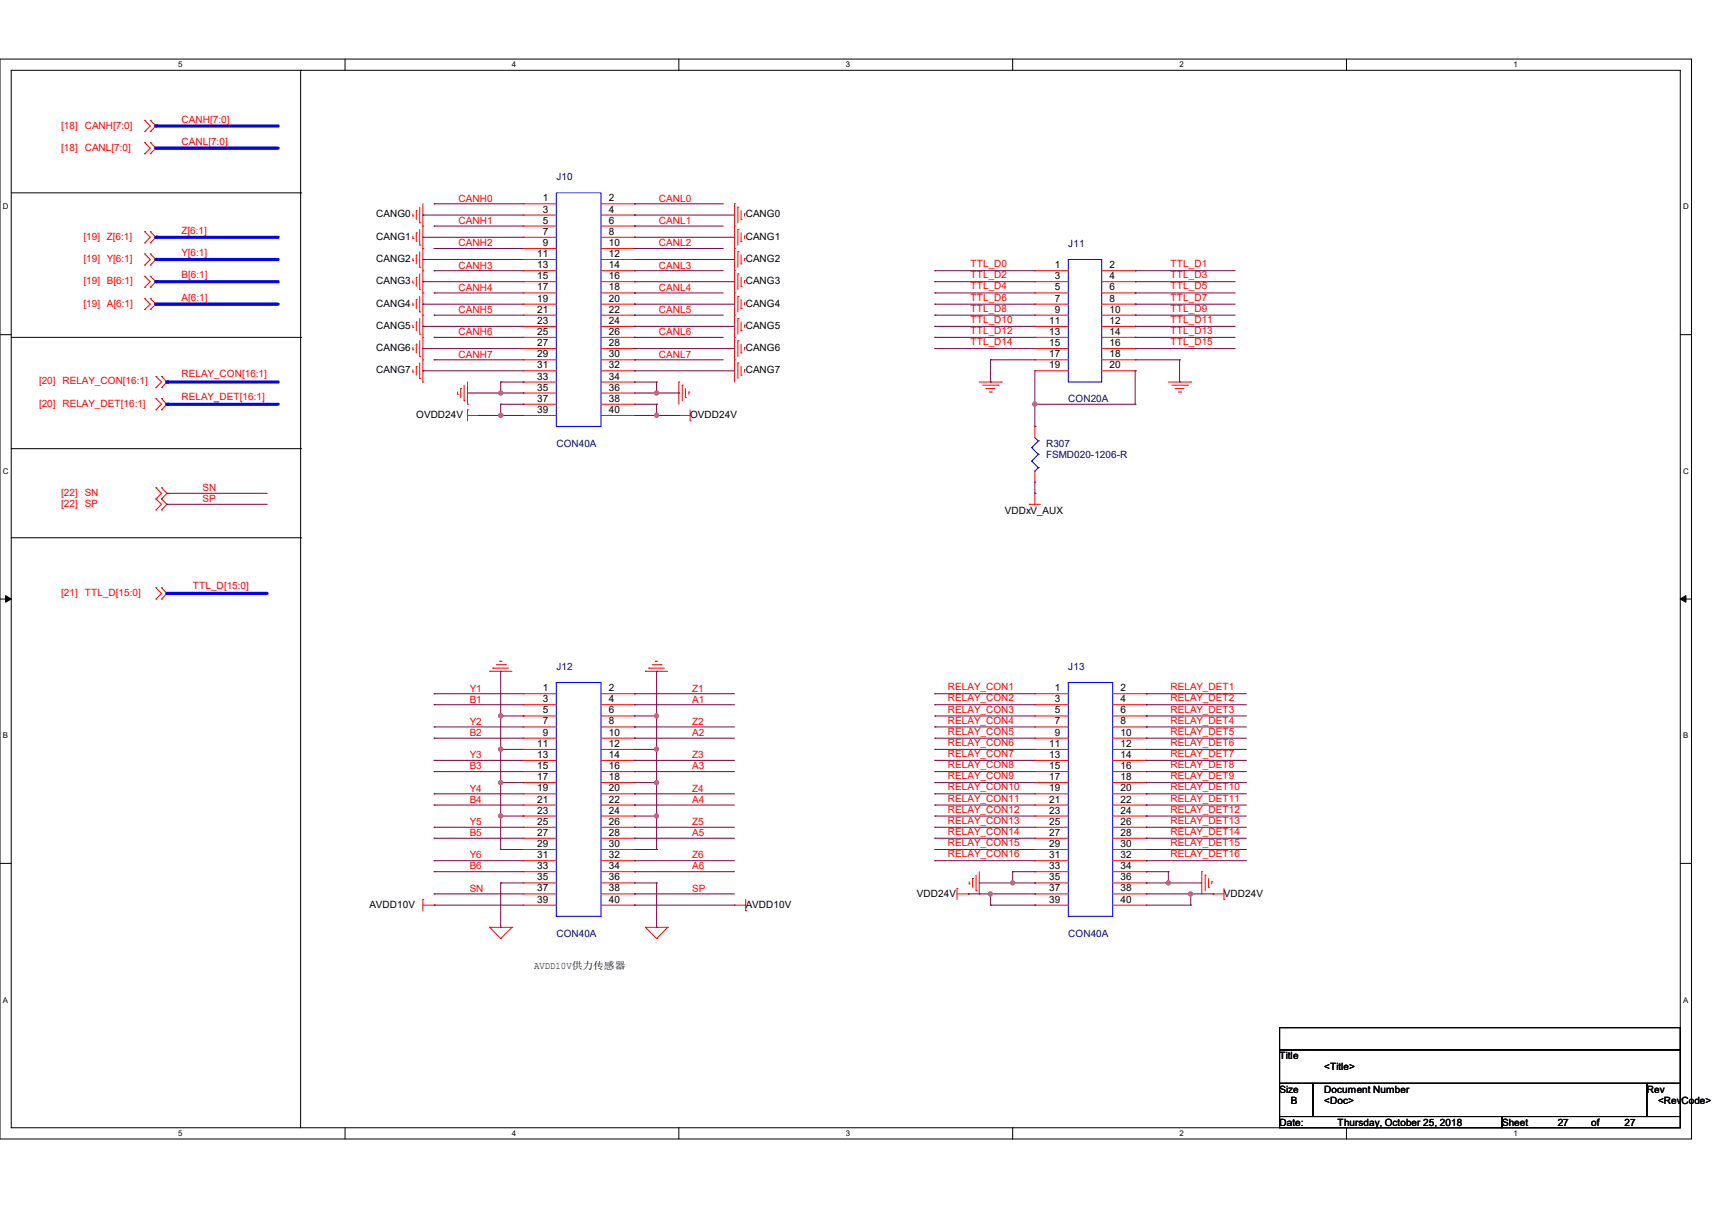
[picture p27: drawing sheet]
<svg xmlns="http://www.w3.org/2000/svg" width="297mm" height="210mm" viewBox="0 0 297 210" stroke-linecap="round" stroke-linejoin="round" font-family="sans-serif">
<defs><g id="words">
<g font-size="1.7" fill="#f00">
<text x="10.6" y="22.3">[18] CANH[7:0]</text>
<text x="31.5" y="21.3">CANH[7:0]</text>
<text x="10.6" y="26.2">[18] CANL[7:0]</text>
<text x="31.5" y="25.1">CANL[7:0]</text>
<text x="79.5" y="35">CANH0</text>
<text x="114.3" y="35">CANL0</text>
<text x="14.5" y="41.6">[19] Z[6:1]</text>
<text x="31.5" y="40.6">Z[6:1]</text>
<text x="79.5" y="38.8">CANH1</text>
<text x="114.3" y="38.8">CANL1</text>
<text x="14.5" y="45.5">[19] Y[6:1]</text>
<text x="31.5" y="44.4">Y[6:1]</text>
<text x="79.5" y="42.7">CANH2</text>
<text x="79.5" y="46.6">CANH3</text>
<text x="114.3" y="42.7">CANL2</text>
<text x="114.3" y="46.6">CANL3</text>
<text x="168.4" y="46.4">TTL_D0</text>
<text x="203.1" y="46.4">TTL_D1</text>
<text x="14.5" y="49.3">[19] B[6:1]</text>
<text x="14.5" y="53.2">[19] A[6:1]</text>
<text x="31.5" y="48.3">B[6:1]</text>
<text x="31.5" y="52.2">A[6:1]</text>
<text x="79.5" y="50.4">CANH4</text>
<text x="114.3" y="50.4">CANL4</text>
<text x="168.4" y="48.3">TTL_D2</text>
<text x="168.4" y="50.2">TTL_D4</text>
<text x="168.4" y="52.2">TTL_D6</text>
<text x="203.1" y="48.3">TTL_D3</text>
<text x="203.1" y="50.2">TTL_D5</text>
<text x="203.1" y="52.2">TTL_D7</text>
<text x="79.5" y="54.3">CANH5</text>
<text x="79.5" y="58.1">CANH6</text>
<text x="114.3" y="54.3">CANL5</text>
<text x="114.3" y="58.1">CANL6</text>
<text x="168.4" y="54.1">TTL_D8</text>
<text x="168.4" y="56">TTL_D10</text>
<text x="168.4" y="57.9">TTL_D12</text>
<text x="168.4" y="59.9">TTL_D14</text>
<text x="203.1" y="54.1">TTL_D9</text>
<text x="203.1" y="56">TTL_D11</text>
<text x="203.1" y="57.9">TTL_D13</text>
<text x="203.1" y="59.9">TTL_D15</text>
<text x="31.5" y="65.4">RELAY_CON[16:1]</text>
<text x="79.5" y="62">CANH7</text>
<text x="114.3" y="62">CANL7</text>
<text x="6.8" y="66.7">[20] RELAY_CON[16:1]</text>
<text x="6.8" y="70.6">[20] RELAY_DET[16:1]</text>
<text x="31.5" y="69.3">RELAY_DET[16:1]</text>
<text x="10.6" y="86">[22] SN</text>
<text x="10.6" y="87.9">[22] SP</text>
<text x="35.1" y="85.2">SN</text>
<text x="35.1" y="87.1">SP</text>
<text x="10.6" y="103.4">[21] TTL_D[15:0]</text>
<text x="33.4" y="102.1">TTL_D[15:0]</text>
<text x="81.5" y="119.9">Y1</text>
<text x="120.1" y="119.9">Z1</text>
<text x="164.5" y="119.7">RELAY_CON1</text>
<text x="203.1" y="119.7">RELAY_DET1</text>
<text x="81.5" y="121.8">B1</text>
<text x="81.5" y="125.7">Y2</text>
<text x="120.1" y="121.8">A1</text>
<text x="120.1" y="125.7">Z2</text>
<text x="164.5" y="121.6">RELAY_CON2</text>
<text x="164.5" y="123.6">RELAY_CON3</text>
<text x="164.5" y="125.5">RELAY_CON4</text>
<text x="203.1" y="121.6">RELAY_DET2</text>
<text x="203.1" y="123.6">RELAY_DET3</text>
<text x="203.1" y="125.5">RELAY_DET4</text>
<text x="81.5" y="127.6">B2</text>
<text x="81.5" y="131.5">Y3</text>
<text x="120.1" y="127.6">A2</text>
<text x="120.1" y="131.5">Z3</text>
<text x="164.5" y="127.4">RELAY_CON5</text>
<text x="164.5" y="129.4">RELAY_CON6</text>
<text x="164.5" y="131.3">RELAY_CON7</text>
<text x="203.1" y="127.4">RELAY_DET5</text>
<text x="203.1" y="129.4">RELAY_DET6</text>
<text x="203.1" y="131.3">RELAY_DET7</text>
<text x="81.5" y="133.4">B3</text>
<text x="81.5" y="137.3">Y4</text>
<text x="120.1" y="133.4">A3</text>
<text x="120.1" y="137.3">Z4</text>
<text x="164.5" y="133.2">RELAY_CON8</text>
<text x="164.5" y="135.1">RELAY_CON9</text>
<text x="164.5" y="137.1">RELAY_CON10</text>
<text x="203.1" y="133.2">RELAY_DET8</text>
<text x="203.1" y="135.1">RELAY_DET9</text>
<text x="203.1" y="137.1">RELAY_DET10</text>
<text x="81.5" y="139.2">B4</text>
<text x="81.5" y="143.1">Y5</text>
<text x="120.1" y="139.2">A4</text>
<text x="120.1" y="143.1">Z5</text>
<text x="164.5" y="139">RELAY_CON11</text>
<text x="164.5" y="140.9">RELAY_CON12</text>
<text x="164.5" y="142.9">RELAY_CON13</text>
<text x="203.1" y="139">RELAY_DET11</text>
<text x="203.1" y="140.9">RELAY_DET12</text>
<text x="203.1" y="142.9">RELAY_DET13</text>
<text x="81.5" y="145">B5</text>
<text x="81.5" y="148.9">Y6</text>
<text x="120.1" y="145">A5</text>
<text x="120.1" y="148.9">Z6</text>
<text x="164.5" y="144.8">RELAY_CON14</text>
<text x="164.5" y="146.7">RELAY_CON15</text>
<text x="164.5" y="148.7">RELAY_CON16</text>
<text x="203.1" y="144.8">RELAY_DET14</text>
<text x="203.1" y="146.7">RELAY_DET15</text>
<text x="203.1" y="148.7">RELAY_DET16</text>
<text x="81.5" y="150.8">B6</text>
<text x="81.5" y="154.6">SN</text>
<text x="120.1" y="150.8">A6</text>
<text x="120.1" y="154.6">SP</text>
</g>
<g font-size="1.7">
<text x="94.2" y="34.9">1</text>
<text x="105.6" y="34.9">2</text>
<text x="65.3" y="37.7">CANG0</text>
<text x="65.3" y="41.6">CANG1</text>
<text x="94.2" y="36.9">3</text>
<text x="94.2" y="38.8">5</text>
<text x="94.2" y="40.7">7</text>
<text x="105.6" y="36.9">4</text>
<text x="105.6" y="38.8">6</text>
<text x="105.6" y="40.7">8</text>
<text x="129.4" y="37.7">CANG0</text>
<text x="129.4" y="41.6">CANG1</text>
<text x="65.3" y="45.5">CANG2</text>
<text x="93.2" y="44.6">11</text>
<text x="93.2" y="46.5">13</text>
<text x="94.2" y="42.7">9</text>
<text x="105.6" y="42.7">10</text>
<text x="105.6" y="44.6">12</text>
<text x="105.6" y="46.5">14</text>
<text x="129.4" y="45.5">CANG2</text>
<text x="183" y="46.5">1</text>
<text x="192.5" y="46.5">2</text>
<text x="65.3" y="49.3">CANG3</text>
<text x="65.3" y="53.2">CANG4</text>
<text x="93.2" y="48.4">15</text>
<text x="93.2" y="50.4">17</text>
<text x="93.2" y="52.3">19</text>
<text x="105.6" y="48.4">16</text>
<text x="105.6" y="50.4">18</text>
<text x="105.6" y="52.3">20</text>
<text x="129.4" y="49.3">CANG3</text>
<text x="129.4" y="53.2">CANG4</text>
<text x="183" y="48.4">3</text>
<text x="183" y="50.4">5</text>
<text x="183" y="52.3">7</text>
<text x="192.5" y="48.4">4</text>
<text x="192.5" y="50.4">6</text>
<text x="192.5" y="52.3">8</text>
<text x="65.3" y="57">CANG5</text>
<text x="93.2" y="54.2">21</text>
<text x="93.2" y="56.2">23</text>
<text x="93.2" y="58.1">25</text>
<text x="105.6" y="54.2">22</text>
<text x="105.6" y="56.2">24</text>
<text x="105.6" y="58.1">26</text>
<text x="129.4" y="57">CANG5</text>
<text x="182" y="56.2">11</text>
<text x="182" y="58.1">13</text>
<text x="183" y="54.2">9</text>
<text x="192.5" y="54.2">10</text>
<text x="192.5" y="56.2">12</text>
<text x="192.5" y="58.1">14</text>
<text x="65.3" y="60.9">CANG6</text>
<text x="65.3" y="64.8">CANG7</text>
<text x="93.2" y="60">27</text>
<text x="93.2" y="62">29</text>
<text x="93.2" y="63.9">31</text>
<text x="93.2" y="65.8">33</text>
<text x="105.6" y="60">28</text>
<text x="105.6" y="62">30</text>
<text x="105.6" y="63.9">32</text>
<text x="105.6" y="65.8">34</text>
<text x="129.4" y="60.9">CANG6</text>
<text x="129.4" y="64.8">CANG7</text>
<text x="182" y="60">15</text>
<text x="182" y="62">17</text>
<text x="182" y="63.9">19</text>
<text x="192.5" y="60">16</text>
<text x="192.5" y="62">18</text>
<text x="192.5" y="63.9">20</text>
<text x="93.2" y="67.7">35</text>
<text x="93.2" y="69.7">37</text>
<text x="93.2" y="71.6">39</text>
<text x="105.6" y="67.7">36</text>
<text x="105.6" y="69.7">38</text>
<text x="105.6" y="71.6">40</text>
<text x="72.2" y="72.5">OVDD24V</text>
<text x="119.7" y="72.5">OVDD24V</text>
<text x="174.3" y="89.1">VDDxV_AUX</text>
<text x="94.2" y="119.9">1</text>
<text x="105.6" y="119.9">2</text>
<text x="183" y="119.9">1</text>
<text x="194.4" y="119.9">2</text>
<text x="94.2" y="121.8">3</text>
<text x="94.2" y="123.7">5</text>
<text x="94.2" y="125.6">7</text>
<text x="105.6" y="121.8">4</text>
<text x="105.6" y="123.7">6</text>
<text x="105.6" y="125.6">8</text>
<text x="183" y="121.8">3</text>
<text x="183" y="123.7">5</text>
<text x="183" y="125.6">7</text>
<text x="194.4" y="121.8">4</text>
<text x="194.4" y="123.7">6</text>
<text x="194.4" y="125.6">8</text>
<text x="93.2" y="129.5">11</text>
<text x="93.2" y="131.4">13</text>
<text x="94.2" y="127.6">9</text>
<text x="105.6" y="127.6">10</text>
<text x="105.6" y="129.5">12</text>
<text x="105.6" y="131.4">14</text>
<text x="182" y="129.5">11</text>
<text x="182" y="131.4">13</text>
<text x="183" y="127.6">9</text>
<text x="194.4" y="127.6">10</text>
<text x="194.4" y="129.5">12</text>
<text x="194.4" y="131.4">14</text>
<text x="93.2" y="133.4">15</text>
<text x="93.2" y="135.3">17</text>
<text x="93.2" y="137.2">19</text>
<text x="105.6" y="133.4">16</text>
<text x="105.6" y="135.3">18</text>
<text x="105.6" y="137.2">20</text>
<text x="182" y="133.4">15</text>
<text x="182" y="135.3">17</text>
<text x="182" y="137.2">19</text>
<text x="194.4" y="133.4">16</text>
<text x="194.4" y="135.3">18</text>
<text x="194.4" y="137.2">20</text>
<text x="93.2" y="139.2">21</text>
<text x="93.2" y="141.1">23</text>
<text x="93.2" y="143">25</text>
<text x="105.6" y="139.2">22</text>
<text x="105.6" y="141.1">24</text>
<text x="105.6" y="143">26</text>
<text x="182" y="139.2">21</text>
<text x="182" y="141.1">23</text>
<text x="182" y="143">25</text>
<text x="194.4" y="139.2">22</text>
<text x="194.4" y="141.1">24</text>
<text x="194.4" y="143">26</text>
<text x="93.2" y="144.9">27</text>
<text x="93.2" y="146.9">29</text>
<text x="93.2" y="148.8">31</text>
<text x="105.6" y="144.9">28</text>
<text x="105.6" y="146.9">30</text>
<text x="105.6" y="148.8">32</text>
<text x="182" y="144.9">27</text>
<text x="182" y="146.9">29</text>
<text x="182" y="148.8">31</text>
<text x="194.4" y="144.9">28</text>
<text x="194.4" y="146.9">30</text>
<text x="194.4" y="148.8">32</text>
<text x="93.2" y="150.7">33</text>
<text x="93.2" y="152.7">35</text>
<text x="93.2" y="154.6">37</text>
<text x="105.6" y="150.7">34</text>
<text x="105.6" y="152.7">36</text>
<text x="105.6" y="154.6">38</text>
<text x="159.1" y="155.5">VDD24V</text>
<text x="182" y="150.7">33</text>
<text x="182" y="152.7">35</text>
<text x="182" y="154.6">37</text>
<text x="194.4" y="150.7">34</text>
<text x="194.4" y="152.7">36</text>
<text x="194.4" y="154.6">38</text>
<text x="212.3" y="155.5">VDD24V</text>
<text x="64.1" y="157.4">AVDD10V</text>
<text x="93.2" y="156.5">39</text>
<text x="105.6" y="156.5">40</text>
<text x="129.4" y="157.4">AVDD10V</text>
<text x="182" y="156.5">39</text>
<text x="194.4" y="156.5">40</text>
<text x="92.7" y="168">AVDD10V供力传感器</text>
<text x="222" y="183.7">Title</text>
<text x="229.7" y="185.6">&lt;Title&gt;</text>
<text x="222" y="189.5">Size</text>
<text x="223.9" y="191.4">B</text>
<text x="229.7" y="191.4">&lt;Doc&gt;</text>
<text x="229.7" y="189.5">Document Number</text>
<text x="285.7" y="189.5">Rev</text>
<text x="287.7" y="191.4">&lt;RevCode&gt;</text>
<text x="222" y="195.2">Date:</text>
<text x="232.1" y="195.2">Thursday, October 25, 2018</text>
<text x="260.6" y="195.2">Sheet</text>
<text x="270.2" y="195.2">27</text>
<text x="276" y="195.2">of</text>
<text x="281.8" y="195.2">27</text>
</g>
<g font-size="1.7" fill="#000080">
<text x="96.5" y="31.2">J10</text>
<text x="185.3" y="42.8">J11</text>
<text x="185.3" y="69.8">CON20A</text>
<text x="96.5" y="77.5">CON40A</text>
<text x="181.5" y="77.5">R307</text>
<text x="181.5" y="79.4">FSMD020-1206-R</text>
<text x="96.5" y="116.1">J12</text>
<text x="185.3" y="116.1">J13</text>
<text x="96.5" y="162.4">CON40A</text>
<text x="185.3" y="162.4">CON40A</text>
</g>
<g font-size="1.4">
<text x="30.9" y="11.7">5</text>
<text x="88.8" y="11.7">4</text>
<text x="146.7" y="11.7">3</text>
<text x="204.6" y="11.7">2</text>
<text x="262.6" y="11.7">1</text>
<text x=".5" y="36.3">D</text>
<text x="292" y="36.3">D</text>
<text x=".5" y="82.2">C</text>
<text x="292" y="82.2">C</text>
<text x=".5" y="128">B</text>
<text x="292" y="128">B</text>
<text x=".5" y="173.9">A</text>
<text x="292" y="173.9">A</text>
<text x="30.9" y="197">5</text>
<text x="88.8" y="197">4</text>
<text x="146.7" y="197">3</text>
<text x="204.6" y="197">2</text>
<text x="262.6" y="197">1</text>
</g>
</g></defs>
<path d="M0 10.2h293.5v187.3h-293.5zM1.9 12.2h289.6v183.4h-289.6z" fill="none" stroke="#000" stroke-width=".17"/>
<g fill="#fff">
<path d="M30.9 10.5h.8v1.5h-.8z"/>
<path d="M30.9 195.8h.8v1.5h-.8z"/>
</g>
<path d="M59.9 10.2v2M59.9 195.6v1.9" fill="none" stroke="#000" stroke-width=".17"/>
<g fill="#fff">
<path d="M88.8 10.5h.8v1.5h-.8z"/>
<path d="M88.8 195.8h.8v1.5h-.8z"/>
</g>
<path d="M117.8 10.2v2M117.8 195.6v1.9" fill="none" stroke="#000" stroke-width=".17"/>
<g fill="#fff">
<path d="M146.7 10.5h.8v1.5h-.8z"/>
<path d="M146.7 195.8h.8v1.5h-.8z"/>
</g>
<path d="M175.7 10.2v2M175.7 195.6v1.9" fill="none" stroke="#000" stroke-width=".17"/>
<g fill="#fff">
<path d="M204.6 10.5h.8v1.5h-.8z"/>
<path d="M204.6 195.8h.8v1.5h-.8z"/>
</g>
<path d="M233.6 10.2v2M233.6 195.6v1.9" fill="none" stroke="#000" stroke-width=".17"/>
<g fill="#fff">
<path d="M262.6 10.5h.7v1.5h-.7z"/>
<path d="M262.6 195.8h.7v1.5h-.7z"/>
<path d="M.5 35.1h1v1.5h-1z"/>
<path d="M292 35.1h1v1.5h-1z"/>
<path d="M.5 80.9h1v1.6h-1z"/>
<path d="M292 80.9h1v1.6h-1z"/>
</g>
<path d="M0 58h1.9M291.5 58h2" fill="none" stroke="#000" stroke-width=".17"/>
<g fill="#fff">
<path d="M.5 126.8h.9v1.5h-.9z"/>
<path d="M292 126.8h.9v1.5h-.9z"/>
</g>
<path d="M0 103.9h1.9M291.5 103.9h2" fill="none" stroke="#000" stroke-width=".17"/>
<path d="M1 103.3l.9 .6-.9 .5zM291.5 103.9l1-.6v1.1z" fill="#000" stroke="#000" stroke-width=".17"/>
<g fill="#fff">
<path d="M.5 172.6h.9v1.6h-.9z"/>
<path d="M292 172.6h.9v1.6h-.9z"/>
</g>
<g fill="none" stroke="#000" stroke-width=".17">
<path d="M52.2 12.2h.1M52.2 12.2v183.4M1.9 33.4h50.3M52.2 33.4h.1M1.9 58.5h50.3M52.2 58.5h.1M1.9 77.8h50.3M52.2 77.8h.1M1.9 93.3h50.3M52.2 93.3h.1M0 149.7h1.9M291.5 149.7h2"/>
<path d="M222 178.2h69.5v3.9h-69.5zM222 182.1h69.5v5.8h-69.5zM222 187.9h5.8v5.7h-5.8zM222 193.6h38.6v2h-38.6zM227.8 187.9h57.9v5.7h-57.9zM260.6 193.6h30.9v2h-30.9zM285.7 187.9h5.8v5.7h-5.8z"/>
</g>
<g fill="none" stroke="#f00" stroke-width=".17">
<path d="M25.1 20.9h.1M25.1 22.8h.1M25.1 24.7h.1M25.1 26.7h.1M25.1 20.9l1 .9-1 1M25.1 24.7l1 1-1 1M26.1 22.8h.1M26.1 20.9h.1M26.1 26.7h.1M26.1 24.7h.1M26.1 20.9l1 .9-1 1M26.1 24.7l1 1-1 1"/>
<path d="M71.6 37.5h.1M71.6 37.1v.4M72.2 36.5h.1M72.2 36.5v1.6M72.8 38.7h.1M72.8 35.9v2.8M72.8 39.8v2.7M73.4 39.2h.1M73.4 35.3v31M90.8 35.3h.1M90.8 37.3h.1M90.8 39.2h.1"/>
<path d="M90.8 35.3h5.7M90.8 37.3h5.7M90.8 39.2h5.7M104.3 35.3h5.8M104.3 37.3h5.8M104.3 39.2h5.8M110.1 35.3h.1M110.1 37.3h.1M110.1 39.2h.1M127.4 35.3h.1M127.4 39.2h.1M127.4 35.3v31"/>
<path d="M128 35.9h.1M128 39.8h.1M128 35.9v2.8M128 39.8v2.7M128.6 38.1h.1M128.6 36.5v1.6M129.2 37.1h.1M129.2 37.1v.4M25.1 40.2h.1M25.1 42.1h.1M25.1 44h.1M25.1 46h.1"/>
<path d="M25.1 47.9h.1M25.1 49.8h.1M25.1 51.8h.1M25.1 53.7h.1M25.1 40.2l1 .9-1 1M25.1 44l1 1-1 1M25.1 47.9l1 1-1 .9M25.1 51.8l1 .9-1 1M26.1 42.1h.1M26.1 40.2h.1M26.1 46h.1M26.1 44h.1"/>
<path d="M26.1 49.8h.1M26.1 47.9h.1M26.1 53.7h.1M26.1 51.8h.1M26.1 40.2l1 .9-1 1M26.1 44l1 1-1 1M26.1 47.9l1 1-1 .9M26.1 51.8l1 .9-1 1M71.6 41.4h.1M71.6 45.2h.1M71.6 49.1h.1M71.6 52.9h.1"/>
<path d="M71.6 56.8h.1M71.6 40.9v.5M71.6 44.8v.4M71.6 48.7v.4M71.6 52.5v.4M71.6 56.4v.4M72.2 40.4h.1M72.2 44.2h.1M72.2 48.1h.1M72.2 51.9h.1M72.2 55.8h.1M72.2 59.7h.1"/>
<path d="M72.2 40.4v1.5M72.2 44.2v1.6M72.2 48.1v1.6M72.2 51.9v1.6M72.2 55.8v1.6M72.2 59.7v1.5M72.8 42.5h.1M72.8 46.4h.1M72.8 50.2h.1M72.8 54.1h.1M72.8 58h.1M72.8 43.6v2.8"/>
<path d="M72.8 47.5v2.7M72.8 51.4v2.7M72.8 55.2v2.8M72.8 59.1v2.7M73.4 43.1h.1M73.4 46.9h.1M73.4 50.8h.1M73.4 54.7h.1M73.4 58.5h.1M90.8 41.1h.1M90.8 43.1h.1M90.8 45h.1"/>
<path d="M90.8 46.9h.1M90.8 48.9h.1M90.8 50.8h.1M90.8 52.7h.1M90.8 54.7h.1M90.8 56.6h.1M90.8 58.5h.1M90.8 46.9h5.7M90.8 48.9h5.7M90.8 50.8h5.7M90.8 52.7h5.7M90.8 54.7h5.7"/>
<path d="M90.8 56.6h5.7M90.8 58.5h5.7M90.8 41.1h5.7M90.8 43.1h5.7M90.8 45h5.7M104.3 46.9h5.8M104.3 48.9h5.8M104.3 50.8h5.8M104.3 52.7h5.8M104.3 54.7h5.8M104.3 56.6h5.8M104.3 58.5h5.8"/>
<path d="M104.3 41.1h5.8M104.3 43.1h5.8M104.3 45h5.8M110.1 41.1h.1M110.1 43.1h.1M110.1 45h.1M110.1 46.9h.1M110.1 48.9h.1M110.1 50.8h.1M110.1 52.7h.1M110.1 54.7h.1M110.1 56.6h.1"/>
<path d="M110.1 58.5h.1M127.4 43.1h.1M127.4 46.9h.1M127.4 50.8h.1M127.4 54.7h.1M127.4 58.5h.1M128 43.6h.1M128 47.5h.1M128 51.4h.1M128 55.2h.1M128 59.1h.1M128 43.6v2.8"/>
<path d="M128 47.5v2.7M128 51.4v2.7M128 55.2v2.8M128 59.1v2.7M128.6 41.9h.1M128.6 45.8h.1M128.6 49.7h.1M128.6 53.5h.1M128.6 57.4h.1M128.6 40.4v1.5M128.6 44.2v1.6M128.6 48.1v1.6"/>
<path d="M128.6 51.9v1.6M128.6 55.8v1.6M128.6 59.7v1.5M129.2 40.9h.1M129.2 44.8h.1M129.2 48.7h.1M129.2 52.5h.1M129.2 56.4h.1M129.2 40.9v.5M129.2 44.8v.4M129.2 48.7v.4M129.2 52.5v.4"/>
<path d="M129.2 56.4v.4M179.5 46.9h.1M179.5 48.9h.1M179.5 50.8h.1M179.5 52.7h.1M179.5 54.7h.1M179.5 56.6h.1M179.5 58.5h.1M179.5 46.9h5.8M179.5 48.9h5.8M179.5 50.8h5.8M179.5 52.7h5.8"/>
<path d="M179.5 54.7h5.8M179.5 56.6h5.8M179.5 58.5h5.8M191.1 46.9h5.8M191.1 48.9h5.8M191.1 50.8h5.8M191.1 52.7h5.8M191.1 54.7h5.8M191.1 56.6h5.8M191.1 58.5h5.8M196.9 46.9h.1M196.9 48.9h.1"/>
<path d="M196.9 50.8h.1M196.9 52.7h.1M196.9 54.7h.1M196.9 56.6h.1M196.9 58.5h.1M27.1 65.3h.1M27.1 67.2h.1M27.1 69.1h.1M27.1 71.1h.1M27.1 65.3l.9 1-.9 .9M27.1 69.1l.9 1-.9 1M28 67.2h.1"/>
<path d="M28 65.3h.1M28 71.1h.1M28 69.1h.1M28 65.3l1 1-1 .9M28 69.1l1 1-1 1M71.6 60.7h.1M71.6 64.5h.1M71.6 60.2v.5M71.6 64.1v.4M72.2 63.5h.1M72.2 63.5v1.6M72.8 61.8h.1"/>
<path d="M72.8 65.7h.1M72.8 62.9v2.8M73.4 62.4h.1M73.4 66.3h.1M79.4 68.4h.1M79.4 68v.4M79.9 67.4h.1M79.9 67.4v1.6M80.5 69.5h.1M80.5 66.8v2.7M81.1 70.1h.1M81.1 71.1h.1"/>
<path d="M81.1 66.3v3.8M81.1 71.1v1.9M81.1 72.1h1.9M83 72.1h.1M90.8 60.5h.1M90.8 62.4h.1M90.8 64.3h.1M90.8 66.3h.1M90.8 68.2h.1M90.8 70.1h.1M90.8 72.1h.1M90.8 66.3h5.7"/>
<path d="M90.8 72.1h5.7M90.8 60.5h5.7M90.8 62.4h5.7M90.8 64.3h5.7M90.8 68.2h5.7M90.8 70.1h5.7M104.3 66.3h5.8M104.3 72.1h5.8M104.3 60.5h5.8M104.3 62.4h5.8M104.3 64.3h5.8M104.3 68.2h5.8"/>
<path d="M104.3 70.1h5.8M110.1 60.5h.1M110.1 62.4h.1M110.1 64.3h.1M110.1 66.3h.1M110.1 68.2h.1M110.1 70.1h.1M110.1 72.1h.1M117.8 66.3h.1M117.8 72.1h.1M117.8 66.3v3.8M117.8 72.1h1.9"/>
<path d="M118.4 66.8h.1M118.4 66.8v2.7M118.9 69h.1M118.9 67.4v1.6M119.5 68h.1M119.5 68v.4M119.7 73h.1M119.7 71.1v1.9M127.4 62.4h.1M128 62.9h.1M128 62.9v2.8M128.6 61.2h.1"/>
<path d="M128.6 65.1h.1M128.6 63.5v1.6M129.2 60.2h.1M129.2 64.1h.1M129.2 60.2v.5M129.2 64.1v.4M169.9 66.3h3.8M170.5 66.8h2.7M171.1 67.4h.1M171.1 67.4h1.5M171.6 68h.4M172 68h.1"/>
<path d="M173.2 66.8h.1M173.7 66.3h.1M179.5 60.5h.1M179.5 62.4h.1M179.5 64.3h.1M179.5 74h.1M179.5 74v1.9M179.5 60.5h5.8M179.5 62.4h5.8M179.5 64.3h5.8M191.1 60.5h5.8M191.1 62.4h5.8"/>
<path d="M191.1 64.3h5.8M196.9 60.5h.1M196.9 62.4h.1M196.9 64.3h.1M202.7 66.3h3.9M203.3 66.8h2.7M203.9 67.4h.1M203.9 67.4h1.5M204.4 68h.5M204.9 68h.1M206 66.8h.1M206.6 66.3h.1"/>
<path d="M27.1 84.6h.1M27.1 86.5h.1M27.1 88.4h.1M27.1 84.6l.9 1-.9 .9M27.1 86.5l.9 1-.9 .9M28 86.5h.1M28 84.6h.1M28 88.4h.1M28 84.6l1 1-1 .9M28 86.5l1 1-1 .9M178.6 87.5h.1M178.6 87.5h1.9"/>
<path d="M179.5 85.6h.1M179.5 83.6h.1M179.5 81.7v1.9M179.5 85.6v1.9M27.1 101.9h.1M27.1 103.9h.1M27.1 101.9l.9 1-.9 1M28 103.9h.1M28 101.9h.1M28 101.9l1 1-1 1M85 116.4h.1M85 116.4h3.8"/>
<path d="M85.5 115.9h.1M85.5 115.9h2.7M86.1 115.3h1.6M86.7 114.7h.1M86.7 114.7h.4M87.7 115.3h.1M112 116.4h.1M112 116.4h3.8M112.6 115.9h.1M112.6 115.9h2.7M113.2 115.3h1.5M113.7 114.7h.1"/>
<path d="M113.7 114.7h.4M114.7 115.3h.1M90.8 120.3h.1M90.8 122.2h.1M90.8 124.2h.1M90.8 126.1h.1M90.8 128h.1M90.8 130h.1M90.8 131.9h.1M90.8 133.8h.1M90.8 135.7h.1M90.8 137.7h.1"/>
<path d="M90.8 139.6h.1M90.8 120.3h5.7M90.8 122.2h5.7M90.8 124.2h5.7M90.8 126.1h5.7M90.8 128h5.7M90.8 130h5.7M90.8 131.9h5.7M90.8 133.8h5.7M90.8 135.7h5.7M90.8 137.7h5.7M90.8 139.6h5.7"/>
<path d="M104.3 120.3h5.8M104.3 122.2h5.8M104.3 124.2h5.8M104.3 126.1h5.8M104.3 128h5.8M104.3 130h5.8M104.3 131.9h5.8M104.3 133.8h5.8M104.3 135.7h5.8M104.3 137.7h5.8M104.3 139.6h5.8M110.1 120.3h.1"/>
<path d="M110.1 122.2h.1M110.1 124.2h.1M110.1 126.1h.1M110.1 128h.1M110.1 130h.1M110.1 131.9h.1M110.1 133.8h.1M110.1 135.7h.1M110.1 137.7h.1M110.1 139.6h.1M179.5 120.3h.1M179.5 122.2h.1"/>
<path d="M179.5 124.2h.1M179.5 126.1h.1M179.5 128h.1M179.5 130h.1M179.5 131.9h.1M179.5 133.8h.1M179.5 135.7h.1M179.5 137.7h.1M179.5 139.6h.1M179.5 120.3h5.8M179.5 122.2h5.8M179.5 124.2h5.8"/>
<path d="M179.5 126.1h5.8M179.5 128h5.8M179.5 130h5.8M179.5 131.9h5.8M179.5 133.8h5.8M179.5 135.7h5.8M179.5 137.7h5.8M179.5 139.6h5.8M193 120.3h5.8M193 122.2h5.8M193 124.2h5.8M193 126.1h5.8"/>
<path d="M193 128h5.8M193 130h5.8M193 131.9h5.8M193 133.8h5.8M193 135.7h5.8M193 137.7h5.8M193 139.6h5.8M198.8 120.3h.1M198.8 122.2h.1M198.8 124.2h.1M198.8 126.1h.1M198.8 128h.1"/>
<path d="M198.8 130h.1M198.8 131.9h.1M198.8 133.8h.1M198.8 135.7h.1M198.8 137.7h.1M198.8 139.6h.1M73.4 156h.1M73.4 156v1.9M73.4 157h1.9M75.3 157h.1M90.8 141.5h.1M90.8 143.5h.1"/>
<path d="M90.8 145.4h.1M90.8 147.3h.1M90.8 149.3h.1M90.8 151.2h.1M90.8 153.1h.1M90.8 155h.1M90.8 157h.1M90.8 157h5.7M90.8 155h5.7M90.8 141.5h5.7M90.8 143.5h5.7M90.8 145.4h5.7"/>
<path d="M90.8 147.3h5.7M90.8 149.3h5.7M90.8 151.2h5.7M90.8 153.1h5.7M104.3 157h5.8M104.3 155h5.8M104.3 141.5h5.8M104.3 143.5h5.8M104.3 145.4h5.8M104.3 147.3h5.8M104.3 149.3h5.8M104.3 151.2h5.8"/>
<path d="M104.3 153.1h5.8M110.1 141.5h.1M110.1 143.5h.1M110.1 145.4h.1M110.1 147.3h.1M110.1 149.3h.1M110.1 151.2h.1M110.1 153.1h.1M110.1 155h.1M110.1 157h.1M127.4 157h.1M127.4 157h2"/>
<path d="M129.4 157.9h.1M129.4 156v1.9M166 154.1h.1M166 155h2M166 154.1v1.9M168 155h.1M168.1 153.3h.1M168.1 152.9v.4M168.7 152.4h.1M168.7 152.4v1.5M169.3 154.5h.1M169.3 151.8v2.7"/>
<path d="M169.9 155h.1M169.9 151.2v3.8M179.5 141.5h.1M179.5 143.5h.1M179.5 145.4h.1M179.5 147.3h.1M179.5 149.3h.1M179.5 151.2h.1M179.5 153.1h.1M179.5 155h.1M179.5 157h.1M179.5 157h5.8"/>
<path d="M179.5 155h5.8M179.5 141.5h5.8M179.5 143.5h5.8M179.5 145.4h5.8M179.5 147.3h5.8M179.5 149.3h5.8M179.5 151.2h5.8M179.5 153.1h5.8M193 157h5.8M193 155h5.8M193 141.5h5.8M193 143.5h5.8"/>
<path d="M193 145.4h5.8M193 147.3h5.8M193 149.3h5.8M193 151.2h5.8M193 153.1h5.8M198.8 141.5h.1M198.8 143.5h.1M198.8 145.4h.1M198.8 147.3h.1M198.8 149.3h.1M198.8 151.2h.1M198.8 153.1h.1"/>
<path d="M198.8 155h.1M198.8 157h.1M208.5 151.2h.1M208.5 151.2v3.8M209.1 151.8h.1M209.1 151.8v2.7M209.7 153.9h.1M209.7 152.4v1.5M210.2 152.9h.1M210.2 152.9v.4M210.4 155h.1M210.4 155h1.9"/>
<path d="M212.3 156h.1M212.3 154.1v1.9M85 160.8h.1M85 160.8h3.8M85 160.8l1.9 2M86.9 162.8h.1M88.8 160.8h.1M88.8 160.8l-1.9 2M112 160.8h.1M112 160.8h3.8M112 160.8l1.9 2M113.9 162.8h.1"/>
<path d="M115.8 160.8h.1M115.8 160.8l-1.9 2"/>
</g>
<g fill="none" stroke="#00f" stroke-width=".17">
<path d="M96.5 33.4h7.8v40.6h-7.8zM185.3 45h5.8v21.3h-5.8zM179 77.6h.1M179 80h.1M179 77.6l1.1 1.2M179 80l1.1 1.1M179.5 75.9l.6 .6M180.1 76.5h.1M180.1 78.8h.1M180.1 76.5l-1.1 1.1M180.1 78.8l-1.1 1.2M179.5 81.7h.1"/>
<path d="M180.1 81.1h.1M180.1 81.1l-.6 .6M96.5 118.4h7.8v40.5h-7.8zM185.3 118.4h7.7v40.5h-7.7z"/>
</g>
<path d="M27.1 21.8h21.2" fill="none" stroke="#00f" stroke-width=".55"/>
<circle cx="27.1" cy="21.8" r=".28" fill="#00f"/>
<path d="M27.1 25.7h21.2" fill="none" stroke="#00f" stroke-width=".55"/>
<circle cx="27.1" cy="25.7" r=".28" fill="#00f"/>
<g fill="none" stroke="#800040" stroke-width=".17">
<path d="M73.4 37.3h.1M73.4 37.3h17.4M75.3 35.3h.1M75.3 39.2h.1M75.3 35.3h15.5M75.3 39.2h15.5M110.1 35.3h.1M110.1 39.2h.1M110.1 37.3h.1M110.1 35.3h15.4M110.1 39.2h15.4M110.1 37.3h17.3"/>
<path d="M73.4 41.1h.1M73.4 45h.1M73.4 48.9h.1M73.4 52.7h.1M73.4 56.6h.1M73.4 41.1h17.4M73.4 45h17.4M73.4 48.9h17.4M73.4 52.7h17.4M73.4 56.6h17.4M75.3 43.1h.1M75.3 46.9h.1"/>
<path d="M75.3 50.8h.1M75.3 54.7h.1M75.3 58.5h.1M75.3 43.1h15.5M75.3 46.9h15.5M75.3 50.8h15.5M75.3 54.7h15.5M75.3 58.5h15.5M110.1 43.1h.1M110.1 46.9h.1M110.1 50.8h.1M110.1 54.7h.1"/>
<path d="M110.1 58.5h.1M110.1 41.1h.1M110.1 56.6h.1M110.1 52.7h.1M110.1 48.9h.1M110.1 45h.1M110.1 43.1h15.4M110.1 46.9h15.4M110.1 50.8h15.4M110.1 54.7h15.4M110.1 58.5h15.4M110.1 41.1h17.3"/>
<path d="M110.1 45h17.3M110.1 48.9h17.3M110.1 52.7h17.3M110.1 56.6h17.3M73.4 60.5h.1M73.4 64.3h.1M73.4 60.5h17.4M73.4 64.3h17.4M75.3 62.4h.1M75.3 62.4h15.5M81.1 68.2h9.7M83 72.1h.1"/>
<path d="M83 72.1h7.8M86.9 70.1h.1M86.9 68.2h.1M86.9 66.3h.1M86.9 66.3v1.9M86.9 70.1v2M86.9 70.1h3.9M86.9 66.3h3.9M90.8 70.1h.1M90.8 72.1h.1M90.8 66.3h.1M90.8 68.2h.1"/>
<path d="M110.1 62.4h.1M110.1 64.3h.1M110.1 60.5h.1M110.1 62.4h15.4M110.1 60.5h17.3M110.1 64.3h17.3M110.1 72.1h7.7M110.1 70.1h3.8M110.1 68.2h7.7M110.1 66.3h3.8M113.9 72.1h.1M113.9 70.1h.1"/>
<path d="M113.9 68.2h.1M113.9 66.3h.1M113.9 66.3v1.9M113.9 70.1v2M117.8 72.1h.1M117.8 68.2h.1"/>
</g>
<g fill="#f0f" stroke="#f0f" stroke-width=".17">
<circle cx="86.9" cy="72" r=".37"/>
<circle cx="86.9" cy="68.2" r=".37"/>
<circle cx="113.9" cy="72" r=".36"/>
<circle cx="113.9" cy="68.2" r=".36"/>
</g>
<path d="M27.1 41.1h21.2" fill="none" stroke="#00f" stroke-width=".55"/>
<circle cx="27.1" cy="41.1" r=".28" fill="#00f"/>
<path d="M27.1 45h21.2" fill="none" stroke="#00f" stroke-width=".55"/>
<circle cx="27.1" cy="45" r=".28" fill="#00f"/>
<path d="M27.1 48.9h21.2" fill="none" stroke="#00f" stroke-width=".55"/>
<circle cx="27.1" cy="48.9" r=".28" fill="#00f"/>
<path d="M27.1 52.7h21.2" fill="none" stroke="#00f" stroke-width=".55"/>
<circle cx="27.1" cy="52.7" r=".28" fill="#00f"/>
<path d="M29 66.3h19.3" fill="none" stroke="#00f" stroke-width=".55"/>
<circle cx="29" cy="66.3" r=".28" fill="#00f"/>
<path d="M29 70.1h19.3" fill="none" stroke="#00f" stroke-width=".55"/>
<circle cx="29" cy="70.1" r=".28" fill="#00f"/>
<g fill="none" stroke="#800040" stroke-width=".17">
<path d="M29 85.6h.1M29 87.5h.1M29 85.6h17.4M29 87.5h17.4M86.9 116.4h.1M86.9 116.4v30.9M113.9 116.4h.1M113.9 116.4v30.9M75.3 120.3h.1M75.3 122.2h.1M75.3 126.1h.1M75.3 128h.1"/>
<path d="M75.3 131.9h.1M75.3 133.8h.1M75.3 137.7h.1M75.3 139.6h.1M75.3 120.3h15.5M75.3 122.2h15.5M75.3 126.1h15.5M75.3 128h15.5M75.3 131.9h15.5M75.3 133.8h15.5M75.3 137.7h15.5M75.3 139.6h15.5"/>
<path d="M86.9 130h.1M86.9 135.7h.1M86.9 124.2h3.9M86.9 130h3.9M86.9 135.7h3.9M90.8 124.2h.1M90.8 135.7h.1M110.1 122.2h.1M110.1 120.3h.1M110.1 126.1h.1M110.1 128h.1M110.1 131.9h.1"/>
<path d="M110.1 133.8h.1M110.1 137.7h.1M110.1 139.6h.1M110.1 120.3h17.3M110.1 122.2h17.3M110.1 124.2h3.8M110.1 126.1h17.3M110.1 128h17.3M110.1 131.9h17.3M110.1 133.8h17.3M110.1 130h3.8M110.1 137.7h17.3"/>
<path d="M110.1 139.6h17.3M110.1 135.7h3.8M113.9 135.7h.1M113.9 130h.1M113.9 124.2h.1M162.2 120.3h.1M162.2 122.2h.1M162.2 124.2h.1M162.2 126.1h.1M162.2 128h.1M162.2 130h.1M162.2 131.9h.1"/>
<path d="M162.2 133.8h.1M162.2 135.7h.1M162.2 137.7h.1M162.2 139.6h.1M162.2 120.3h17.3M162.2 122.2h17.3M162.2 124.2h17.3M162.2 126.1h17.3M162.2 128h17.3M162.2 131.9h17.3M162.2 133.8h17.3M162.2 130h17.3"/>
<path d="M162.2 137.7h17.3M162.2 139.6h17.3M162.2 135.7h17.3M198.8 120.3h.1M198.8 122.2h.1M198.8 124.2h.1M198.8 126.1h.1M198.8 128h.1M198.8 130h.1M198.8 131.9h.1M198.8 133.8h.1M198.8 135.7h.1"/>
<path d="M198.8 137.7h.1M198.8 139.6h.1M198.8 120.3h17.4M198.8 122.2h17.4M198.8 124.2h17.4M198.8 126.1h17.4M198.8 128h17.4M198.8 131.9h17.4M198.8 133.8h17.4M198.8 130h17.4M198.8 137.7h17.4M198.8 139.6h17.4"/>
<path d="M198.8 135.7h17.4M75.3 143.5h.1M75.3 145.4h.1M75.3 149.3h.1M75.3 151.2h.1M75.3 155h.1M75.3 157h.1M75.3 143.5h15.5M75.3 145.4h15.5M75.3 149.3h15.5M75.3 151.2h15.5M75.3 155h15.5"/>
<path d="M75.3 157h15.5M86.9 141.5h.1M86.9 147.3h.1M86.9 153.1h.1M86.9 153.1v7.7M86.9 141.5h3.9M86.9 147.3h3.9M86.9 153.1h3.9M90.8 141.5h.1M110.1 143.5h.1M110.1 145.4h.1M110.1 149.3h.1"/>
<path d="M110.1 151.2h.1M110.1 155h.1M110.1 157h.1M110.1 143.5h17.3M110.1 145.4h17.3M110.1 149.3h17.3M110.1 151.2h17.3M110.1 141.5h3.8M110.1 147.3h3.8M110.1 153.1h3.8M110.1 155h17.3M110.1 157h17.3"/>
<path d="M113.9 147.3h.1M113.9 141.5h.1M113.9 153.1h.1M113.9 153.1v7.7M162.2 141.5h.1M162.2 143.5h.1M162.2 145.4h.1M162.2 147.3h.1M162.2 149.3h.1M162.2 143.5h17.3M162.2 145.4h17.3M162.2 149.3h17.3"/>
<path d="M162.2 141.5h17.3M162.2 147.3h17.3M168 155h.1M168 155h11.5M169.9 153.1h9.6M171.8 157h.1M171.8 157h7.7M171.8 155v2M175.7 151.2h.1M175.7 153.1h.1M175.7 151.2h3.8M175.7 151.2v1.9"/>
<path d="M179.5 157h.1M179.5 155h.1M179.5 151.2h.1M179.5 153.1h.1M198.8 141.5h.1M198.8 143.5h.1M198.8 145.4h.1M198.8 147.3h.1M198.8 149.3h.1M198.8 151.2h.1M198.8 153.1h.1M198.8 143.5h17.4"/>
<path d="M198.8 145.4h17.4M198.8 149.3h17.4M198.8 151.2h3.9M198.8 141.5h17.4M198.8 147.3h17.4M198.8 153.1h9.7M198.8 155h11.6M198.8 157h7.8M202.7 151.2h.1M202.7 153.1h.1M202.7 151.2v1.9M206.6 155h.1"/>
<path d="M206.6 157h.1M206.6 155v2M210.4 155h.1M86.9 160.8h.1M113.9 160.8h.1"/>
</g>
<g fill="#f0f" stroke="#f0f" stroke-width=".17">
<circle cx="86.9" cy="124.1" r=".37"/>
<circle cx="86.9" cy="129.9" r=".37"/>
<circle cx="86.9" cy="135.7" r=".37"/>
<circle cx="86.9" cy="141.5" r=".37"/>
<circle cx="113.9" cy="141.5" r=".36"/>
<circle cx="113.9" cy="135.7" r=".36"/>
<circle cx="113.9" cy="124.1" r=".36"/>
<circle cx="113.9" cy="129.9" r=".36"/>
<circle cx="171.8" cy="155" r=".36"/>
<circle cx="206.6" cy="155" r=".37"/>
<circle cx="175.7" cy="153.1" r=".36"/>
<circle cx="202.7" cy="153.1" r=".37"/>
</g>
<path d="M29 102.9h17.4" fill="none" stroke="#00f" stroke-width=".55"/>
<circle cx="29" cy="102.9" r=".28" fill="#00f"/>
<g fill="none" stroke="#800040" stroke-width=".17">
<path d="M162.2 46.9h.1M162.2 48.9h.1M162.2 50.8h.1M162.2 52.7h.1M162.2 54.7h.1M162.2 56.6h.1M162.2 58.5h.1M162.2 46.9h17.3M162.2 48.9h17.3M162.2 50.8h17.3M162.2 52.7h17.3M162.2 54.7h17.3"/>
<path d="M162.2 56.6h17.3M162.2 58.5h17.3M196.9 46.9h.1M196.9 48.9h.1M196.9 50.8h.1M196.9 52.7h.1M196.9 54.7h.1M196.9 56.6h.1M196.9 58.5h.1M196.9 46.9h17.4M196.9 48.9h17.4M196.9 50.8h17.4"/>
<path d="M196.9 52.7h17.4M196.9 54.7h17.4M196.9 56.6h17.4M196.9 58.5h17.4M162.2 60.5h.1M162.2 60.5h17.3M171.8 66.3h.1M171.8 62.4h.1M171.8 62.4v3.9M171.8 62.4h7.7M179.5 70.1h.1M179.5 74h.1"/>
<path d="M179.5 64.3v9.7M179.5 70.1h17.4M196.9 60.5h.1M196.9 70.1h.1M196.9 64.3h.1M196.9 60.5h17.4M196.9 62.4h7.7M196.9 64.3v5.8M204.6 66.3h.1M204.6 62.4h.1M204.6 62.4v3.9M179.5 85.6h.1"/>
<path d="M179.5 83.6v2"/>
</g>
<g fill="#f0f" stroke="#f0f" stroke-width=".17">
<circle cx="179.5" cy="70.1" r=".36"/>
<circle cx="86.9" cy="72" r=".37"/>
<circle cx="86.9" cy="68.2" r=".37"/>
<circle cx="113.9" cy="72" r=".36"/>
<circle cx="113.9" cy="68.2" r=".36"/>
<circle cx="86.9" cy="124.1" r=".37"/>
<circle cx="86.9" cy="129.9" r=".37"/>
<circle cx="86.9" cy="135.7" r=".37"/>
<circle cx="86.9" cy="141.5" r=".37"/>
<circle cx="113.9" cy="141.5" r=".36"/>
<circle cx="113.9" cy="135.7" r=".36"/>
<circle cx="113.9" cy="124.1" r=".36"/>
<circle cx="113.9" cy="129.9" r=".36"/>
<circle cx="171.8" cy="155" r=".36"/>
<circle cx="206.6" cy="155" r=".37"/>
<circle cx="175.7" cy="153.1" r=".36"/>
<circle cx="202.7" cy="153.1" r=".37"/>
</g>
<use href="#words"/>
</svg>
